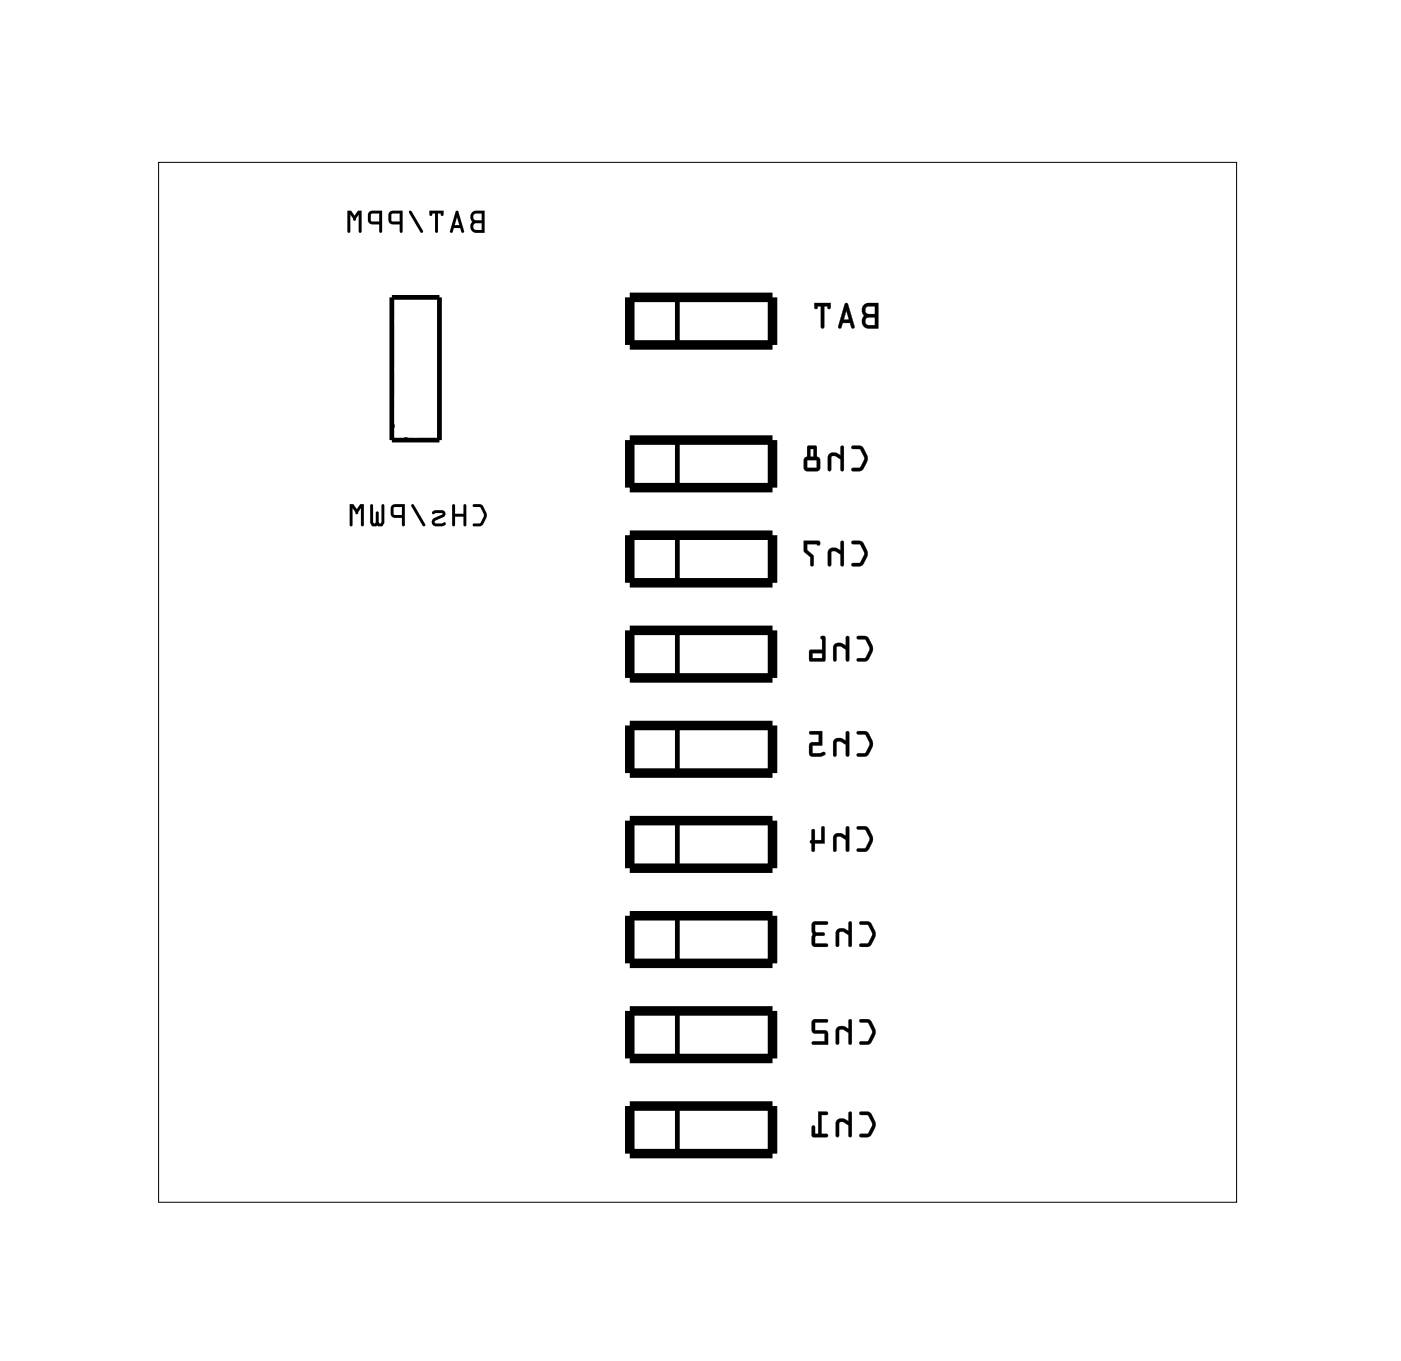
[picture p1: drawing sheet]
<svg xmlns="http://www.w3.org/2000/svg" width="75mm" height="73mm" viewBox="0 0 75 73" stroke-linecap="round" stroke-linejoin="round" font-family="sans-serif">
<path d="M8.5 8.7h57.5v55.5h-57.5z" fill="none" stroke="#000" stroke-width=".05"/>
<path d="M33.6 15.9h7.6v2.5h-7.6zM33.6 23.5h7.6v2.5h-7.6zM33.6 28.6h7.6v2.5h-7.6zM33.6 33.7h7.6v2.5h-7.6zM33.6 38.7h7.6v2.6h-7.6zM33.6 59.1h7.6v2.5h-7.6zM33.6 43.8h7.6v2.6h-7.6zM33.6 48.9h7.6v2.5h-7.6zM33.6 54h7.6v2.5h-7.6z" fill="none" stroke="#000" stroke-width=".51"/>
<path d="M20.9 15.9h2.6v7.6h-2.6zM36.2 15.9v2.5M36.2 23.5v2.5M36.2 28.6v2.5M36.2 33.7v2.5M36.2 38.7v2.6M36.2 43.8v2.6M36.2 48.9v2.5M36.2 54v2.5M36.2 59.1v2.5" fill="none" stroke="#000" stroke-width=".25"/>
<g fill="#000">
<path d="M25.2 11.3l-.1 .3 .1 .2a.34 .34 0 0 0-.1 .4 .34 .34 0 0 0 .3 .2h.5v-1.2h-.5zM25.2 11.3l.2-.1h.5v1.2h-.6l-.2-.2 .1-.4-.1-.2zM25.3 12l.4-.1v.4l-.4-.1zM25.3 12v.2l.4 .1v-.4zM25.3 11.4h.4v.4l-.4-.1zM25.3 11.4v.3l.4 .1v-.4zM24.3 11.3l-.3 1.1h.1l.1-.2h.4v.2h.1h.1l-.3-1.1zM24.3 11.3h.2l.3 1.1h-.1h-.1v-.2h-.4l-.1 .2h-.1zM24.4 11.6l.1 .4h-.2zM24.4 11.6l-.1 .4h.2zM22.9 11.2l.1 .3 .1-.1h.1v1h.1l.1-1h.1l.1 .1 .1-.3zM22.9 11.2h.8l-.1 .3-.1-.1h-.1l-.1 1h-.1v-1h-.1l-.1 .1zM21.9 11.3l.5 1.1h.1l.1-.1-.6-1zM21.9 11.3h.1l.6 1-.1 .1h-.1zM20.8 11.3v.5l.1 .2h.4v.4h.1l.1-1.2zM20.8 11.3l.7-.1-.1 1.2h-.1v-.4h-.4l-.1-.2zM20.9 11.4h.4v.4h-.4zM20.9 11.4v.4h.4v-.4zM19.7 11.3v.5l.1 .2h.4l.1 .4h.1v-1.2zM19.7 11.3l.7-.1v1.2h-.2v-.4h-.4l-.1-.2zM19.8 11.4h.4v.4h-.4zM19.8 11.4v.4h.4v-.4zM18.5 11.2l.1 1.2h.1v-.9l.2 .3 .3-.3v.9h.1v-1.2h-.2l-.2 .3-.2-.3zM18.5 11.2h.2l.2 .3 .2-.3h.2v1.2h-.2v-.9l-.2 .3-.2-.3v.9h-.1z"/>
<path d="M25.2 11.3l-.1 .3a.3 .3 0 0 1 0 .5v.1l.2 .2h.6v-1.2h-.5zM25.3 12l.4-.1v.4l-.4-.1zM25.3 11.4h.4v.4l-.4-.1zM24.3 11.3l-.3 1.1h.1l.1-.2h.4v.2h.1h.1l-.3-1.1zM24.4 11.6l.1 .4h-.2zM22.9 11.2l.1 .3 .1-.1h.1v1h.1l.1-1h.1l.1 .1 .1-.3zM21.9 11.3l.5 1.1h.1l.1-.1-.6-1zM20.8 11.3v.5l.1 .2h.4v.4h.1l.1-1.2zM20.9 11.4h.4v.4h-.4zM19.7 11.3v.5l.1 .2h.4v.4h.2v-1.2zM19.8 11.4h.4v.4h-.4zM18.5 11.2l.1 1.2h.1v-.9l.2 .3 .2-.3v.9h.2v-1.2h-.2l-.2 .3-.2-.3z"/>
<path d="M46.1 16.3l-.1 .3 .1 .3-.1 .3a.36 .36 0 0 0 .4 .3h.5v-1.3h-.5zM46.2 17l.5-.1v.5l-.5-.1zM46.2 16.4h.5v.4l-.5-.1zM45.1 16.2l-.4 1.3h.2l.1-.3h.4l.1 .3h.1l-.3-1.3zM45.2 16.6l.1 .5h-.3zM43.5 16.2v.3h.1l.1-.1h.1v1.1h.1l.1-1.1h.2v.1h.1v-.3z"/>
<path d="M46.1 16.3l-.1 .3 .1 .3-.1 .3a.37 .37 0 0 0 .4 .3h.5v-1.3h-.5zM46.1 16.3l.3-.1h.5v1.3h-.5a.39 .39 0 0 1-.4-.2 .39 .39 0 0 1 .1-.4l-.1-.3zM46.2 17l.5-.1v.5l-.5-.1zM46.2 17v.3l.5 .1v-.5zM46.2 16.4h.5v.4l-.5-.1zM46.2 16.4v.3l.5 .1v-.5zM45.1 16.2l-.4 1.3h.2l.1-.3h.4v.3h.2l-.3-1.3zM45.1 16.2h.2l.3 1.3h-.2v-.3h-.4l-.1 .3h-.2zM45.2 16.6l.1 .5h-.3zM45.2 16.6l-.2 .5h.3zM43.5 16.2v.2a.1 .1 0 0 0 .1 .1 .1 .1 0 0 0 .1-.1h.1v1.1a.1 .1 0 0 0 .1 0 .1 .1 0 0 0 .1 0v-1.1h.2a.11 .11 0 0 0 0 .1 .11 .11 0 0 0 .1 0l.1-.3zM43.5 16.2h.8v.3l-.1-.2h-.2l-.1 1.2h-.1v-1.2h-.2l-.1 .2z"/>
<path d="M25.3 26.9v.2h.3l.2 .4-.2 .4-.3 .1-.1 .1h.1a.54 .54 0 0 0 .7-.6l-.3-.5zM25.3 26.9l.4 .1 .3 .4-.1 .4-.2 .3h-.5l.1-.1 .3-.1 .2-.4-.2-.4h-.3zM24.2 26.9l-.1 1.2h.2v-.5h.4v.5h.1l.1-1.1h-.2v.4h-.4v-.4zM24.2 26.9l.1 .1v.4h.4v-.4h.2l-.1 1.1h-.1v-.5h-.4v.5h-.2zM23.1 27.3v.2l.5-.1-.4 .3a.23 .23 0 0 0-.1 .2 .23 .23 0 0 0 .2 .2l.5-.1v-.1h-.6v-.1l.5-.2a.2 .2 0 0 0 .1-.2 .2 .2 0 0 0-.2-.2zM23.1 27.3l.5-.1 .2 .2-.1 .2-.5 .3 .1 .1 .5-.1v.1l-.1 .1h-.4a.23 .23 0 0 1-.3-.2 .23 .23 0 0 1 .2-.2l.4-.3-.5 .1zM22 26.9l.6 1.2h.1v-.1l-.6-1zM22 26.9l.1 .1 .6 1v.1h-.1zM20.9 27v.5l.1 .1 .5 .1v.4h.1v-1.2zM20.9 27l.7-.1v1.2h-.1v-.4l-.5-.1-.1-.1zM21 27.1h.5v.4h-.5zM21 27.1v.4h.5v-.4zM19.8 26.9v1l.1 .2h.5l.1-.2v-.9h-.1v.9l-.1 .1-.1-.1v-.5l-.1-.1v.1v.5l-.1 .1-.1-1zM19.8 26.9l.1 .1 .1 1 .1-.1v-.5v-.1l.1 .1v.5l.1 .1 .1-.1v-.9v-.1l.1 .1v.9l-.1 .2h-.5l-.1-.2zM18.7 26.9v1.2h.1v-.1v-.9l.2 .4 .3-.4v.9l.1 .1v-1.2h-.2l-.2 .3-.1-.3zM18.7 26.9h.2l.1 .3 .2-.3h.2v1.2l-.1-.1v-.9l-.3 .4-.2-.4v.9v.1h-.1z"/>
<path d="M25.3 26.9v.2h.3l.2 .4-.2 .4-.3 .1-.1 .1h.1a.54 .54 0 0 0 .7-.6l-.3-.5zM24.2 26.9l-.1 1.2h.2v-.5h.4v.5h.1l.1-1.1h-.2v.4h-.4v-.4zM23.1 27.3v.2l.5-.1-.4 .3a.23 .23 0 0 0-.1 .2 .23 .23 0 0 0 .2 .2l.5-.1v-.1h-.6v-.1l.5-.2a.2 .2 0 0 0 .1-.2 .2 .2 0 0 0-.2-.2zM22 26.9l.6 1.2h.1v-.1l-.6-1zM20.9 27v.5l.1 .1 .5 .1v.4h.1v-1.2zM21 27.1h.5v.4h-.5zM19.8 26.9v1l.1 .2h.5l.1-.2v-.9h-.1v.9l-.1 .1-.1-.1v-.5l-.1-.1v.1v.5l-.1 .1-.1-1zM18.7 26.9v1.2h.1v-.1v-.9l.2 .4 .3-.4v.9l.1 .1v-1.2h-.2l-.2 .3-.1-.3z"/>
<path d="M45.5 23.8v.2h.4l.2 .5-.2 .5h-.4v.1v.1a.6 .6 0 0 0 .8-.6v-.3l-.2-.4-.2-.1zM44.3 24.2l-.1 .2v.7h.2v-.7l.1-.1 .4 .2v.6h.1v-1.3l-.1 .1v.4l-.3-.1zM43.1 23.8v.6l-.2 .2v.5l.2 .1 .6-.1 .1-.1v-.4l-.2-.2v-.5zM43.1 24.6h.5v.4h-.5zM43.3 24h.1v.4h-.1z"/>
<path d="M45.5 28.9v.1l.4 .1 .2 .5-.2 .5h-.4v.1a.6 .6 0 0 0 .8-.6v-.2l-.2-.4-.2-.1zM44.3 29.3l-.1 .2v.7h.2v-.7l.1-.1 .4 .2v.6h.1v-1.3h-.1v.5l-.3-.2zM42.9 28.9v.5l.4 .3v.5h.1v-.5l-.3-.3v-.3h.5h.1l.1-.2z"/>
<path d="M45.5 23.8v.2h.4l.2 .5-.2 .5h-.4a.1 .1 0 0 0-.1 .1 .1 .1 0 0 0 .1 .1l.6-.1 .2-.6-.3-.7zM45.5 23.8h.5l.3 .5a.83 .83 0 0 1-.4 .8l-.4 .1v-.1v-.1h.4l.2-.4v-.2l-.2-.4h-.4zM44.3 24.2l-.1 .2v.7a.1 .1 0 0 0 .1 .1 .1 .1 0 0 0 .1-.1v-.7l.2-.1 .3 .2v.6a.1 .1 0 0 0 .1 .1 .1 .1 0 0 0 .1-.1v-1.2a.1 .1 0 0 0-.1-.1 .1 .1 0 0 0-.1 .1v.4l-.3-.1zM44.3 24.2h.3l.3 .1v-.4l.1-.1v1.3h-.1v-.6l-.3-.2-.2 .1v.7h-.2v-.7zM43.1 23.8v.6l-.2 .2v.5l.2 .1h.6l.1-.2v-.4l-.2-.2v-.6zM43.1 23.8l.5 .1v.5l.2 .2v.4l-.1 .1-.6 .1-.2-.2v-.4l.2-.2zM43.1 24.6h.5v.4h-.5zM43.1 24.6v.4h.5v-.4zM43.3 24h.1v.4h-.1zM43.3 24v.4h.1v-.4z"/>
<path d="M45.5 28.9v.2h.4l.2 .5-.2 .4-.4 .1a.1 .1 0 0 0-.1 .1 .1 .1 0 0 0 .1 0h.6l.2-.6-.3-.7zM45.5 28.9h.5l.3 .5a.83 .83 0 0 1-.4 .8h-.4v-.1h.4l.2-.4v-.2l-.2-.4-.4-.1zM44.3 29.3l-.1 .2v.7a.1 .1 0 0 0 .1 0 .1 .1 0 0 0 .1 0v-.7l.2-.1 .3 .2v.6a.1 .1 0 0 0 .1 0 .1 .1 0 0 0 .1 0v-1.2a.1 .1 0 0 0-.1-.1 .1 .1 0 0 0-.1 .1v.4l-.3-.2zM44.3 29.3h.3l.3 .1v-.5h.1v1.3h-.1v-.6l-.3-.2-.2 .1v.7h-.2v-.7zM42.9 28.9v.6l.4 .2-.1 .5a.1 .1 0 0 0 .1 0 .1 .1 0 0 0 .1 0v-.5l-.3-.3v-.3h.5h.1l.1-.2zM42.9 28.9h.9l-.1 .2-.1-.1h-.5v.4l.3 .3v.5h-.1v-.5l-.4-.3z"/>
<path d="M45.8 39.1v.1h.4l.2 .5-.2 .5h-.4l-.1 .1 .1 .1a.6 .6 0 0 0 .8-.6v-.3l-.3-.4-.2-.1zM44.6 39.5l-.1 .2v.7l.1-.1 .1-.6v-.1l.5 .2v.5l.1 .1v-1.3h-.1v.5l-.4-.2zM43.2 39.1v.1h.5v.4l-.5 .1v.6l.2 .1h.4a.15 .15 0 0 0 .2 0 .15 .15 0 0 0-.1-.2h-.5v-.4h.5v-.8z"/>
<path d="M45.8 34v.1h.4l.2 .5-.2 .5-.4 .1-.1 .1h.1a.6 .6 0 0 0 .8-.6v-.2l-.3-.5h-.2zM44.6 34.4l-.1 .2v.7h.1l.1-.7v-.1l.5 .2v.6h.1v-1.3h-.1v.5l-.4-.2zM43.8 34l.1 .7h-.7v.6h.9v-1.3h-.1zM43.4 34.9h.5v.2h-.5z"/>
<path d="M45.8 39.1v.1h.4l.2 .5-.2 .5h-.4a.1 .1 0 0 0-.1 .1 .1 .1 0 0 0 .1 .1l.5-.1 .3-.6-.3-.6zM45.8 39.1h.5l.3 .4a.83 .83 0 0 1-.4 .9h-.4l-.1-.1 .1-.1h.4l.2-.4v-.2l-.2-.4h-.4zM44.5 39.5v.2v.6a.1 .1 0 0 0 .1 .1 .1 .1 0 0 0 .1-.1v-.6l.2-.1 .3 .2-.1 .5a.1 .1 0 0 0 .1 .1 .1 .1 0 0 0 .1-.1v-1.2a.1 .1 0 0 0-.1-.1 .1 .1 0 0 0-.1 .1l.1 .5-.4-.2zM44.6 39.5l.2-.1 .4 .2v-.5h.1v1.3l-.1-.1v-.5l-.3-.2h-.2l-.1 .7-.1 .1v-.7zM43.2 39.1v.1h.5v.4l-.5 .1v.6l.2 .1 .6-.1a.1 .1 0 0 0 .1-.1 .11 .11 0 0 0-.2-.1l-.5 .1v-.4h.5v-.8zM43.2 39.1l.7-.1v.8h-.5v.4h.6v.1l-.6 .1-.2-.1 .1-.6 .4-.1v-.4h-.4z"/>
<path d="M45.8 34v.1l.4 .1 .2 .4-.2 .5h-.4a.1 .1 0 0 0-.1 .1 .1 .1 0 0 0 .1 .1l.5-.1 .3-.6-.3-.6zM45.8 34h.5l.3 .5a.83 .83 0 0 1-.4 .8h-.4l-.1-.1h.1l.4-.1 .2-.4v-.2l-.2-.4h-.4zM44.5 34.4v.2v.6a.1 .1 0 0 0 .1 .1 .1 .1 0 0 0 .1-.1v-.6l.2-.1 .3 .2-.1 .5a.1 .1 0 0 0 .1 .1 .1 .1 0 0 0 .1-.1v-1.2a.1 .1 0 0 0-.1-.1 .1 .1 0 0 0-.1 .1l.1 .5-.4-.2zM44.6 34.4l.2-.1 .4 .2v-.5h.1v1.3h-.1v-.6l-.3-.2-.2 .1-.1 .7h-.1v-.7zM43.8 34l.1 .7h-.7v.6h.9v-1.3h-.1zM43.8 34h.3l-.1 1.3h-.7l-.1-.6h.7zM43.4 34.9h.5v.2h-.5zM43.4 34.9v.3h.5v-.3z"/>
<path d="M45.8 44.1v.2h.4l.2 .5-.2 .5h-.4l-.1 .1 .1 .1a.6 .6 0 0 0 .8-.6v-.3l-.3-.4-.2-.1zM44.6 44.6l-.1 .1v.8l.1-.1 .1-.7 .5 .1v.6l.1 .1v-1.4l-.1 .1v.4l-.4-.1zM43.3 44.3v.6h-.1l.2 .6 .1-.1v-.4h.5v-.8v-.1l-.2 .1v.7h-.3v-.6z"/>
<path d="M45.8 44.1v.2h.4l.2 .5-.2 .5h-.4a.1 .1 0 0 0-.1 .1 .1 .1 0 0 0 .1 .1l.5-.1 .3-.6-.3-.6zM45.8 44.2h.5l.3 .4a.83 .83 0 0 1-.4 .9h-.4l-.1-.1 .1-.1h.4l.2-.4v-.2l-.2-.4h-.4zM44.5 44.6v.1v.7a.1 .1 0 0 0 .1 .1 .1 .1 0 0 0 .1-.1v-.7h.2l.3 .1-.1 .6a.1 .1 0 0 0 .1 .1 .1 .1 0 0 0 .1-.1v-1.2a.1 .1 0 0 0-.1-.1 .1 .1 0 0 0-.1 .1l.1 .4-.4-.1zM44.6 44.6l.2-.1 .4 .2v-.5h.1v1.2h-.1v-.6l-.3-.1h-.2l-.1 .7h-.1v-.7zM43.3 44.3v.5a.09 .09 0 0 0-.1 .1 .09 .09 0 0 0 .1 .1v.4a.1 .1 0 0 0 .1 .1 .1 .1 0 0 0 .1-.1v-.4h.5v-.8a.1 .1 0 0 0-.1-.1 .1 .1 0 0 0-.1 .1v.7h-.3v-.6zM43.4 44.3h.1v.6h.4v-.7l.1-.1v.1v.8h-.5v.4l-.1 .1-.2-.6h.1z"/>
<path d="M45.9 54.4v.2h.4l.3 .5-.3 .5h-.4v.1l.1 .1a.6 .6 0 0 0 .7-.6v-.3l-.2-.4-.2-.1zM44.7 54.9l-.1 .1v.8l.2-.1v-.7h.1l.4 .1v.6l.1 .1v-1.4l-.1 .1v.4l-.3-.1zM43.4 54.5l-.1 .6 .2 .1h.5v.4h-.6l-.1 .1 .9 .1v-.7l-.7-.1v-.4h.6l.1-.1z"/>
<path d="M45.9 49.2v.2h.4l.3 .5-.3 .5h-.4v.1l.1 .1a.6 .6 0 0 0 .7-.6v-.3l-.2-.4-.2-.1zM44.7 49.6l-.1 .2v.7h.2v-.7l.1-.1 .4 .2v.6h.1v-1.3l-.1 .1v.4l-.3-.1zM43.4 49.3l-.1 1.2 .2 .1h.6v-.2h-.6v-.4h.5v-.1v-.1h-.5v-.4h.6l.1-.1z"/>
<path d="M45.9 54.4v.2h.4l.3 .5-.3 .5h-.3a.1 .1 0 0 0-.1 .1 .1 .1 0 0 0 .1 .1l.5-.1 .3-.6-.4-.6zM45.9 54.5h.5l.3 .4a.83 .83 0 0 1-.3 .9h-.4l-.1-.1v-.1h.4l.3-.4v-.2l-.3-.4h-.4zM44.7 54.9l-.1 .1v.7a.1 .1 0 0 0 .1 .1 .1 .1 0 0 0 .1-.1v-.7h.2l.3 .1v.6a.1 .1 0 0 0 .1 .1 .1 .1 0 0 0 .1-.1v-1.2a.1 .1 0 0 0-.1-.1 .1 .1 0 0 0-.1 .1v.4l-.3-.1zM44.7 54.9l.3-.1 .3 .2v-.5h.1v1.2h-.1v-.6l-.3-.1h-.2v.7h-.2v-.7zM43.4 54.5v.6l.6 .1v.4h-.6a.1 .1 0 0 0-.1 .1 .1 .1 0 0 0 .1 .1h.8v-.7l-.7-.1v-.4h.6a.1 .1 0 0 0 .1-.1 .1 .1 0 0 0-.1-.1zM43.4 54.5h.8l-.1 .1h-.6v.4l.6 .1 .1 .7-.9-.1 .1-.1h.6v-.4h-.5l-.1-.1z"/>
<path d="M45.9 49.2v.2h.4l.3 .5-.3 .5h-.3a.1 .1 0 0 0-.1 .1 .1 .1 0 0 0 .1 .1l.5-.1 .3-.6-.4-.7zM45.9 49.2h.5l.3 .5a.83 .83 0 0 1-.3 .8l-.4 .1-.1-.1v-.1h.4l.3-.4v-.2l-.3-.4h-.4zM44.7 49.6l-.1 .2v.7a.1 .1 0 0 0 .1 .1 .1 .1 0 0 0 .1-.1v-.7l.2-.1 .3 .2v.6a.1 .1 0 0 0 .1 .1 .1 .1 0 0 0 .1-.1v-1.2a.1 .1 0 0 0-.1-.1 .1 .1 0 0 0-.1 .1v.4l-.3-.1zM44.7 49.6h.3l.3 .1v-.4l.1-.1v1.3h-.1v-.6l-.3-.2-.2 .1v.7h-.2v-.7zM43.4 49.2l-.1 1.3 .2 .1h.6a.1 .1 0 0 0 .1-.1 .1 .1 0 0 0-.1-.1h-.6v-.4h.4a.1 .1 0 0 0 .1-.1 .1 .1 0 0 0-.1-.1h-.4v-.4h.6a.1 .1 0 0 0 .1-.1 .1 .1 0 0 0-.1-.1zM43.4 49.3h.8l-.1 .1h-.6v.4h.5v.1v.1h-.5v.4h.6v.1l-.6 .1-.1-.2z"/>
<path d="M45.9 59.4v.1h.4l.3 .5-.3 .5-.4 .1v.1h.1a.6 .6 0 0 0 .7-.6v-.2l-.2-.5h-.2zM44.7 59.8l-.1 .2v.7h.2v-.7l.1-.1 .4 .2v.6h.1v-1.3h-.1v.5l-.3-.2zM43.7 59.4v1.1h-.2v-.3l-.1-.1-.1 .6h.8v-.1l-.2-.1v-1h.2l.1-.1z"/>
<path d="M45.9 59.4v.1l.4 .1 .3 .4-.3 .5h-.3a.1 .1 0 0 0-.1 .1 .1 .1 0 0 0 .1 .1l.5-.1 .3-.6-.4-.6zM45.9 59.4h.5l.3 .5a.83 .83 0 0 1-.3 .8h-.4l-.1-.1 .4-.1 .3-.4v-.2l-.3-.4h-.4zM44.7 59.8l-.1 .2v.6a.1 .1 0 0 0 .1 .1 .1 .1 0 0 0 .1-.1v-.6l.2-.1 .3 .2v.5a.1 .1 0 0 0 .1 .1 .1 .1 0 0 0 .1-.1v-1.2a.1 .1 0 0 0-.1-.1 .1 .1 0 0 0-.1 .1v.5l-.3-.2zM44.7 59.8l.3-.1 .3 .2v-.5h.1v1.3h-.1v-.6l-.3-.2-.2 .1v.7h-.2v-.7zM43.7 59.3v1.2h-.2v-.3a.1 .1 0 0 0-.1-.1 .1 .1 0 0 0-.1 .1l.1 .5h.7a.1 .1 0 0 0 .1-.1 .1 .1 0 0 0-.1-.1h-.2v-1h.2a.1 .1 0 0 0 .1-.1 .1 .1 0 0 0-.1-.1zM43.7 59.4h.5l-.1 .1h-.3v1.1h.3v.1h-.8l.1-.6 .1 .1v.4h.2z"/>
</g>
<path d="M20.9 22.6l.9 .9" fill="none" stroke="#000" stroke-width=".13"/>
<circle cx="14.6" cy="15.2" r=".7" fill="#fff"/>
<circle cx="14.6" cy="15.2" r=".7" fill="none" stroke="#fff" stroke-width=".78" stroke-linecap="butt"/>
<circle cx="14.6" cy="17.7" r=".7" fill="#fff"/>
<circle cx="14.6" cy="17.7" r=".7" fill="none" stroke="#fff" stroke-width=".78" stroke-linecap="butt"/>
<circle cx="14.6" cy="20.5" r=".7" fill="#fff"/>
<circle cx="14.6" cy="20.5" r=".7" fill="none" stroke="#fff" stroke-width=".78" stroke-linecap="butt"/>
<circle cx="14.6" cy="23" r=".7" fill="#fff"/>
<circle cx="14.6" cy="23" r=".7" fill="none" stroke="#fff" stroke-width=".78" stroke-linecap="butt"/>
<circle cx="14.6" cy="25.5" r=".7" fill="#fff"/>
<circle cx="14.6" cy="25.5" r=".7" fill="none" stroke="#fff" stroke-width=".78" stroke-linecap="butt"/>
<circle cx="14.6" cy="28.1" r=".7" fill="#fff"/>
<circle cx="14.6" cy="28.1" r=".7" fill="none" stroke="#fff" stroke-width=".78" stroke-linecap="butt"/>
<circle cx="14.6" cy="30.6" r=".7" fill="#fff"/>
<circle cx="14.6" cy="30.6" r=".7" fill="none" stroke="#fff" stroke-width=".78" stroke-linecap="butt"/>
<circle cx="14.6" cy="33.2" r=".7" fill="#fff"/>
<circle cx="14.6" cy="33.2" r=".7" fill="none" stroke="#fff" stroke-width=".78" stroke-linecap="butt"/>
<circle cx="14.6" cy="35.7" r=".7" fill="#fff"/>
<circle cx="14.6" cy="35.7" r=".7" fill="none" stroke="#fff" stroke-width=".78" stroke-linecap="butt"/>
<circle cx="14.6" cy="38.2" r=".7" fill="#fff"/>
<circle cx="14.6" cy="38.2" r=".7" fill="none" stroke="#fff" stroke-width=".78" stroke-linecap="butt"/>
<circle cx="14.6" cy="42.5" r=".7" fill="#fff"/>
<circle cx="14.6" cy="42.5" r=".7" fill="none" stroke="#fff" stroke-width=".78" stroke-linecap="butt"/>
<circle cx="14.6" cy="45.1" r=".7" fill="#fff"/>
<circle cx="14.6" cy="45.1" r=".7" fill="none" stroke="#fff" stroke-width=".78" stroke-linecap="butt"/>
<circle cx="14.6" cy="47.6" r=".7" fill="#fff"/>
<circle cx="14.6" cy="47.6" r=".7" fill="none" stroke="#fff" stroke-width=".78" stroke-linecap="butt"/>
<circle cx="14.6" cy="50.2" r=".7" fill="#fff"/>
<circle cx="14.6" cy="50.2" r=".7" fill="none" stroke="#fff" stroke-width=".78" stroke-linecap="butt"/>
<circle cx="14.6" cy="52.7" r=".7" fill="#fff"/>
<circle cx="14.6" cy="52.7" r=".7" fill="none" stroke="#fff" stroke-width=".78" stroke-linecap="butt"/>
<circle cx="14.6" cy="55.2" r=".7" fill="#fff"/>
<circle cx="14.6" cy="55.2" r=".7" fill="none" stroke="#fff" stroke-width=".78" stroke-linecap="butt"/>
<circle cx="14.6" cy="57.8" r=".7" fill="#fff"/>
<circle cx="14.6" cy="57.8" r=".7" fill="none" stroke="#fff" stroke-width=".78" stroke-linecap="butt"/>
<circle cx="14.6" cy="60.3" r=".7" fill="#fff"/>
<circle cx="14.6" cy="60.3" r=".7" fill="none" stroke="#fff" stroke-width=".78" stroke-linecap="butt"/>
<circle cx="62.8" cy="24.8" r=".7" fill="#fff"/>
<circle cx="62.8" cy="24.8" r=".7" fill="none" stroke="#fff" stroke-width=".78" stroke-linecap="butt"/>
<circle cx="62.8" cy="27.3" r=".7" fill="#fff"/>
<circle cx="62.8" cy="27.3" r=".7" fill="none" stroke="#fff" stroke-width=".78" stroke-linecap="butt"/>
<circle cx="62.8" cy="29.8" r=".7" fill="#fff"/>
<circle cx="62.8" cy="29.8" r=".7" fill="none" stroke="#fff" stroke-width=".78" stroke-linecap="butt"/>
<circle cx="62.8" cy="32.4" r=".7" fill="#fff"/>
<circle cx="62.8" cy="32.4" r=".7" fill="none" stroke="#fff" stroke-width=".78" stroke-linecap="butt"/>
<circle cx="62.8" cy="34.9" r=".7" fill="#fff"/>
<circle cx="62.8" cy="34.9" r=".7" fill="none" stroke="#fff" stroke-width=".78" stroke-linecap="butt"/>
<circle cx="62.8" cy="37.5" r=".7" fill="#fff"/>
<circle cx="62.8" cy="37.5" r=".7" fill="none" stroke="#fff" stroke-width=".78" stroke-linecap="butt"/>
<circle cx="62.8" cy="40" r=".7" fill="#fff"/>
<circle cx="62.8" cy="40" r=".7" fill="none" stroke="#fff" stroke-width=".78" stroke-linecap="butt"/>
<circle cx="62.8" cy="42.5" r=".7" fill="#fff"/>
<circle cx="62.8" cy="42.5" r=".7" fill="none" stroke="#fff" stroke-width=".78" stroke-linecap="butt"/>
<circle cx="62.8" cy="47.6" r=".7" fill="#fff"/>
<circle cx="62.8" cy="47.6" r=".7" fill="none" stroke="#fff" stroke-width=".78" stroke-linecap="butt"/>
<circle cx="62.8" cy="50.2" r=".7" fill="#fff"/>
<circle cx="62.8" cy="50.2" r=".7" fill="none" stroke="#fff" stroke-width=".78" stroke-linecap="butt"/>
<circle cx="62.8" cy="52.7" r=".7" fill="#fff"/>
<circle cx="62.8" cy="52.7" r=".7" fill="none" stroke="#fff" stroke-width=".78" stroke-linecap="butt"/>
<circle cx="62.8" cy="55.2" r=".7" fill="#fff"/>
<circle cx="62.8" cy="55.2" r=".7" fill="none" stroke="#fff" stroke-width=".78" stroke-linecap="butt"/>
<circle cx="62.8" cy="57.8" r=".7" fill="#fff"/>
<circle cx="62.8" cy="57.8" r=".7" fill="none" stroke="#fff" stroke-width=".78" stroke-linecap="butt"/>
<circle cx="62.8" cy="60.3" r=".7" fill="#fff"/>
<circle cx="62.8" cy="60.3" r=".7" fill="none" stroke="#fff" stroke-width=".78" stroke-linecap="butt"/>
<path d="M34.3 59.7h1.2v1.2h-1.2z" fill="#fff"/>
<path d="M34.3 59.7h1.2v1.2h-1.2z" fill="none" stroke="#fff" stroke-width=".53"/>
<circle cx="34.9" cy="60.3" r=".61" fill="#fff"/>
<circle cx="34.9" cy="60.3" r=".61" fill="none" stroke="#fff" stroke-width=".53"/>
<circle cx="37.4" cy="60.3" r=".61" fill="#fff"/>
<circle cx="37.4" cy="60.3" r=".61" fill="none" stroke="#fff" stroke-width=".53"/>
<circle cx="40" cy="60.3" r=".61" fill="#fff"/>
<circle cx="40" cy="60.3" r=".61" fill="none" stroke="#fff" stroke-width=".53"/>
<path d="M34.3 54.6h1.2v1.3h-1.2z" fill="#fff"/>
<path d="M34.3 54.6h1.2v1.3h-1.2z" fill="none" stroke="#fff" stroke-width=".53"/>
<circle cx="34.9" cy="55.2" r=".61" fill="#fff"/>
<circle cx="34.9" cy="55.2" r=".61" fill="none" stroke="#fff" stroke-width=".53"/>
<circle cx="37.4" cy="55.2" r=".61" fill="#fff"/>
<circle cx="37.4" cy="55.2" r=".61" fill="none" stroke="#fff" stroke-width=".53"/>
<circle cx="40" cy="55.2" r=".61" fill="#fff"/>
<circle cx="40" cy="55.2" r=".61" fill="none" stroke="#fff" stroke-width=".53"/>
<path d="M34.3 49.6h1.2v1.2h-1.2z" fill="#fff"/>
<path d="M34.3 49.6h1.2v1.2h-1.2z" fill="none" stroke="#fff" stroke-width=".53"/>
<circle cx="34.9" cy="50.2" r=".61" fill="#fff"/>
<circle cx="34.9" cy="50.2" r=".61" fill="none" stroke="#fff" stroke-width=".53"/>
<circle cx="37.4" cy="50.2" r=".61" fill="#fff"/>
<circle cx="37.4" cy="50.2" r=".61" fill="none" stroke="#fff" stroke-width=".53"/>
<circle cx="40" cy="50.2" r=".61" fill="#fff"/>
<circle cx="40" cy="50.2" r=".61" fill="none" stroke="#fff" stroke-width=".53"/>
<path d="M34.3 44.5h1.2v1.2h-1.2z" fill="#fff"/>
<path d="M34.3 44.5h1.2v1.2h-1.2z" fill="none" stroke="#fff" stroke-width=".53"/>
<circle cx="34.9" cy="45.1" r=".61" fill="#fff"/>
<circle cx="34.9" cy="45.1" r=".61" fill="none" stroke="#fff" stroke-width=".53"/>
<circle cx="37.4" cy="45.1" r=".61" fill="#fff"/>
<circle cx="37.4" cy="45.1" r=".61" fill="none" stroke="#fff" stroke-width=".53"/>
<circle cx="40" cy="45.1" r=".61" fill="#fff"/>
<circle cx="40" cy="45.1" r=".61" fill="none" stroke="#fff" stroke-width=".53"/>
<path d="M34.3 39.4h1.2v1.2h-1.2z" fill="#fff"/>
<path d="M34.3 39.4h1.2v1.2h-1.2z" fill="none" stroke="#fff" stroke-width=".53"/>
<circle cx="34.9" cy="40" r=".61" fill="#fff"/>
<circle cx="34.9" cy="40" r=".61" fill="none" stroke="#fff" stroke-width=".53"/>
<circle cx="37.4" cy="40" r=".61" fill="#fff"/>
<circle cx="37.4" cy="40" r=".61" fill="none" stroke="#fff" stroke-width=".53"/>
<circle cx="40" cy="40" r=".61" fill="#fff"/>
<circle cx="40" cy="40" r=".61" fill="none" stroke="#fff" stroke-width=".53"/>
<path d="M34.3 34.3h1.2v1.2h-1.2z" fill="#fff"/>
<path d="M34.3 34.3h1.2v1.2h-1.2z" fill="none" stroke="#fff" stroke-width=".53"/>
<circle cx="34.9" cy="34.9" r=".61" fill="#fff"/>
<circle cx="34.9" cy="34.9" r=".61" fill="none" stroke="#fff" stroke-width=".53"/>
<circle cx="37.4" cy="34.9" r=".61" fill="#fff"/>
<circle cx="37.4" cy="34.9" r=".61" fill="none" stroke="#fff" stroke-width=".53"/>
<circle cx="40" cy="34.9" r=".61" fill="#fff"/>
<circle cx="40" cy="34.9" r=".61" fill="none" stroke="#fff" stroke-width=".53"/>
<path d="M34.3 16.5h1.2v1.3h-1.2z" fill="#fff"/>
<path d="M34.3 16.5h1.2v1.3h-1.2z" fill="none" stroke="#fff" stroke-width=".53"/>
<circle cx="34.9" cy="17.1" r=".61" fill="#fff"/>
<circle cx="34.9" cy="17.1" r=".61" fill="none" stroke="#fff" stroke-width=".53"/>
<circle cx="37.4" cy="17.1" r=".61" fill="#fff"/>
<circle cx="37.4" cy="17.1" r=".61" fill="none" stroke="#fff" stroke-width=".53"/>
<circle cx="40" cy="17.1" r=".61" fill="#fff"/>
<circle cx="40" cy="17.1" r=".61" fill="none" stroke="#fff" stroke-width=".53"/>
<path d="M34.3 29.2h1.2v1.3h-1.2z" fill="#fff"/>
<path d="M34.3 29.2h1.2v1.3h-1.2z" fill="none" stroke="#fff" stroke-width=".53"/>
<circle cx="34.9" cy="29.8" r=".61" fill="#fff"/>
<circle cx="34.9" cy="29.8" r=".61" fill="none" stroke="#fff" stroke-width=".53"/>
<circle cx="37.4" cy="29.8" r=".61" fill="#fff"/>
<circle cx="37.4" cy="29.8" r=".61" fill="none" stroke="#fff" stroke-width=".53"/>
<circle cx="40" cy="29.8" r=".61" fill="#fff"/>
<circle cx="40" cy="29.8" r=".61" fill="none" stroke="#fff" stroke-width=".53"/>
<path d="M34.3 24.2h1.2v1.2h-1.2z" fill="#fff"/>
<path d="M34.3 24.2h1.2v1.2h-1.2z" fill="none" stroke="#fff" stroke-width=".53"/>
<circle cx="34.9" cy="24.8" r=".61" fill="#fff"/>
<circle cx="34.9" cy="24.8" r=".61" fill="none" stroke="#fff" stroke-width=".53"/>
<circle cx="37.4" cy="24.8" r=".61" fill="#fff"/>
<circle cx="37.4" cy="24.8" r=".61" fill="none" stroke="#fff" stroke-width=".53"/>
<circle cx="40" cy="24.8" r=".61" fill="#fff"/>
<circle cx="40" cy="24.8" r=".61" fill="none" stroke="#fff" stroke-width=".53"/>
<path d="M21.5 21.5h1.4v1.5h-1.4z" fill="#fff"/>
<path d="M21.5 21.5h1.4v1.5h-1.4z" fill="none" stroke="#fff" stroke-width=".76" stroke-linecap="butt"/>
<circle cx="22.2" cy="22.2" r=".74" fill="#fff"/>
<circle cx="22.2" cy="22.2" r=".74" fill="none" stroke="#fff" stroke-width=".76" stroke-linecap="butt"/>
<circle cx="22.2" cy="19.7" r=".74" fill="#fff"/>
<circle cx="22.2" cy="19.7" r=".74" fill="none" stroke="#fff" stroke-width=".76" stroke-linecap="butt"/>
<circle cx="22.2" cy="17.1" r=".74" fill="#fff"/>
<circle cx="22.2" cy="17.1" r=".74" fill="none" stroke="#fff" stroke-width=".76" stroke-linecap="butt"/>
</svg>
